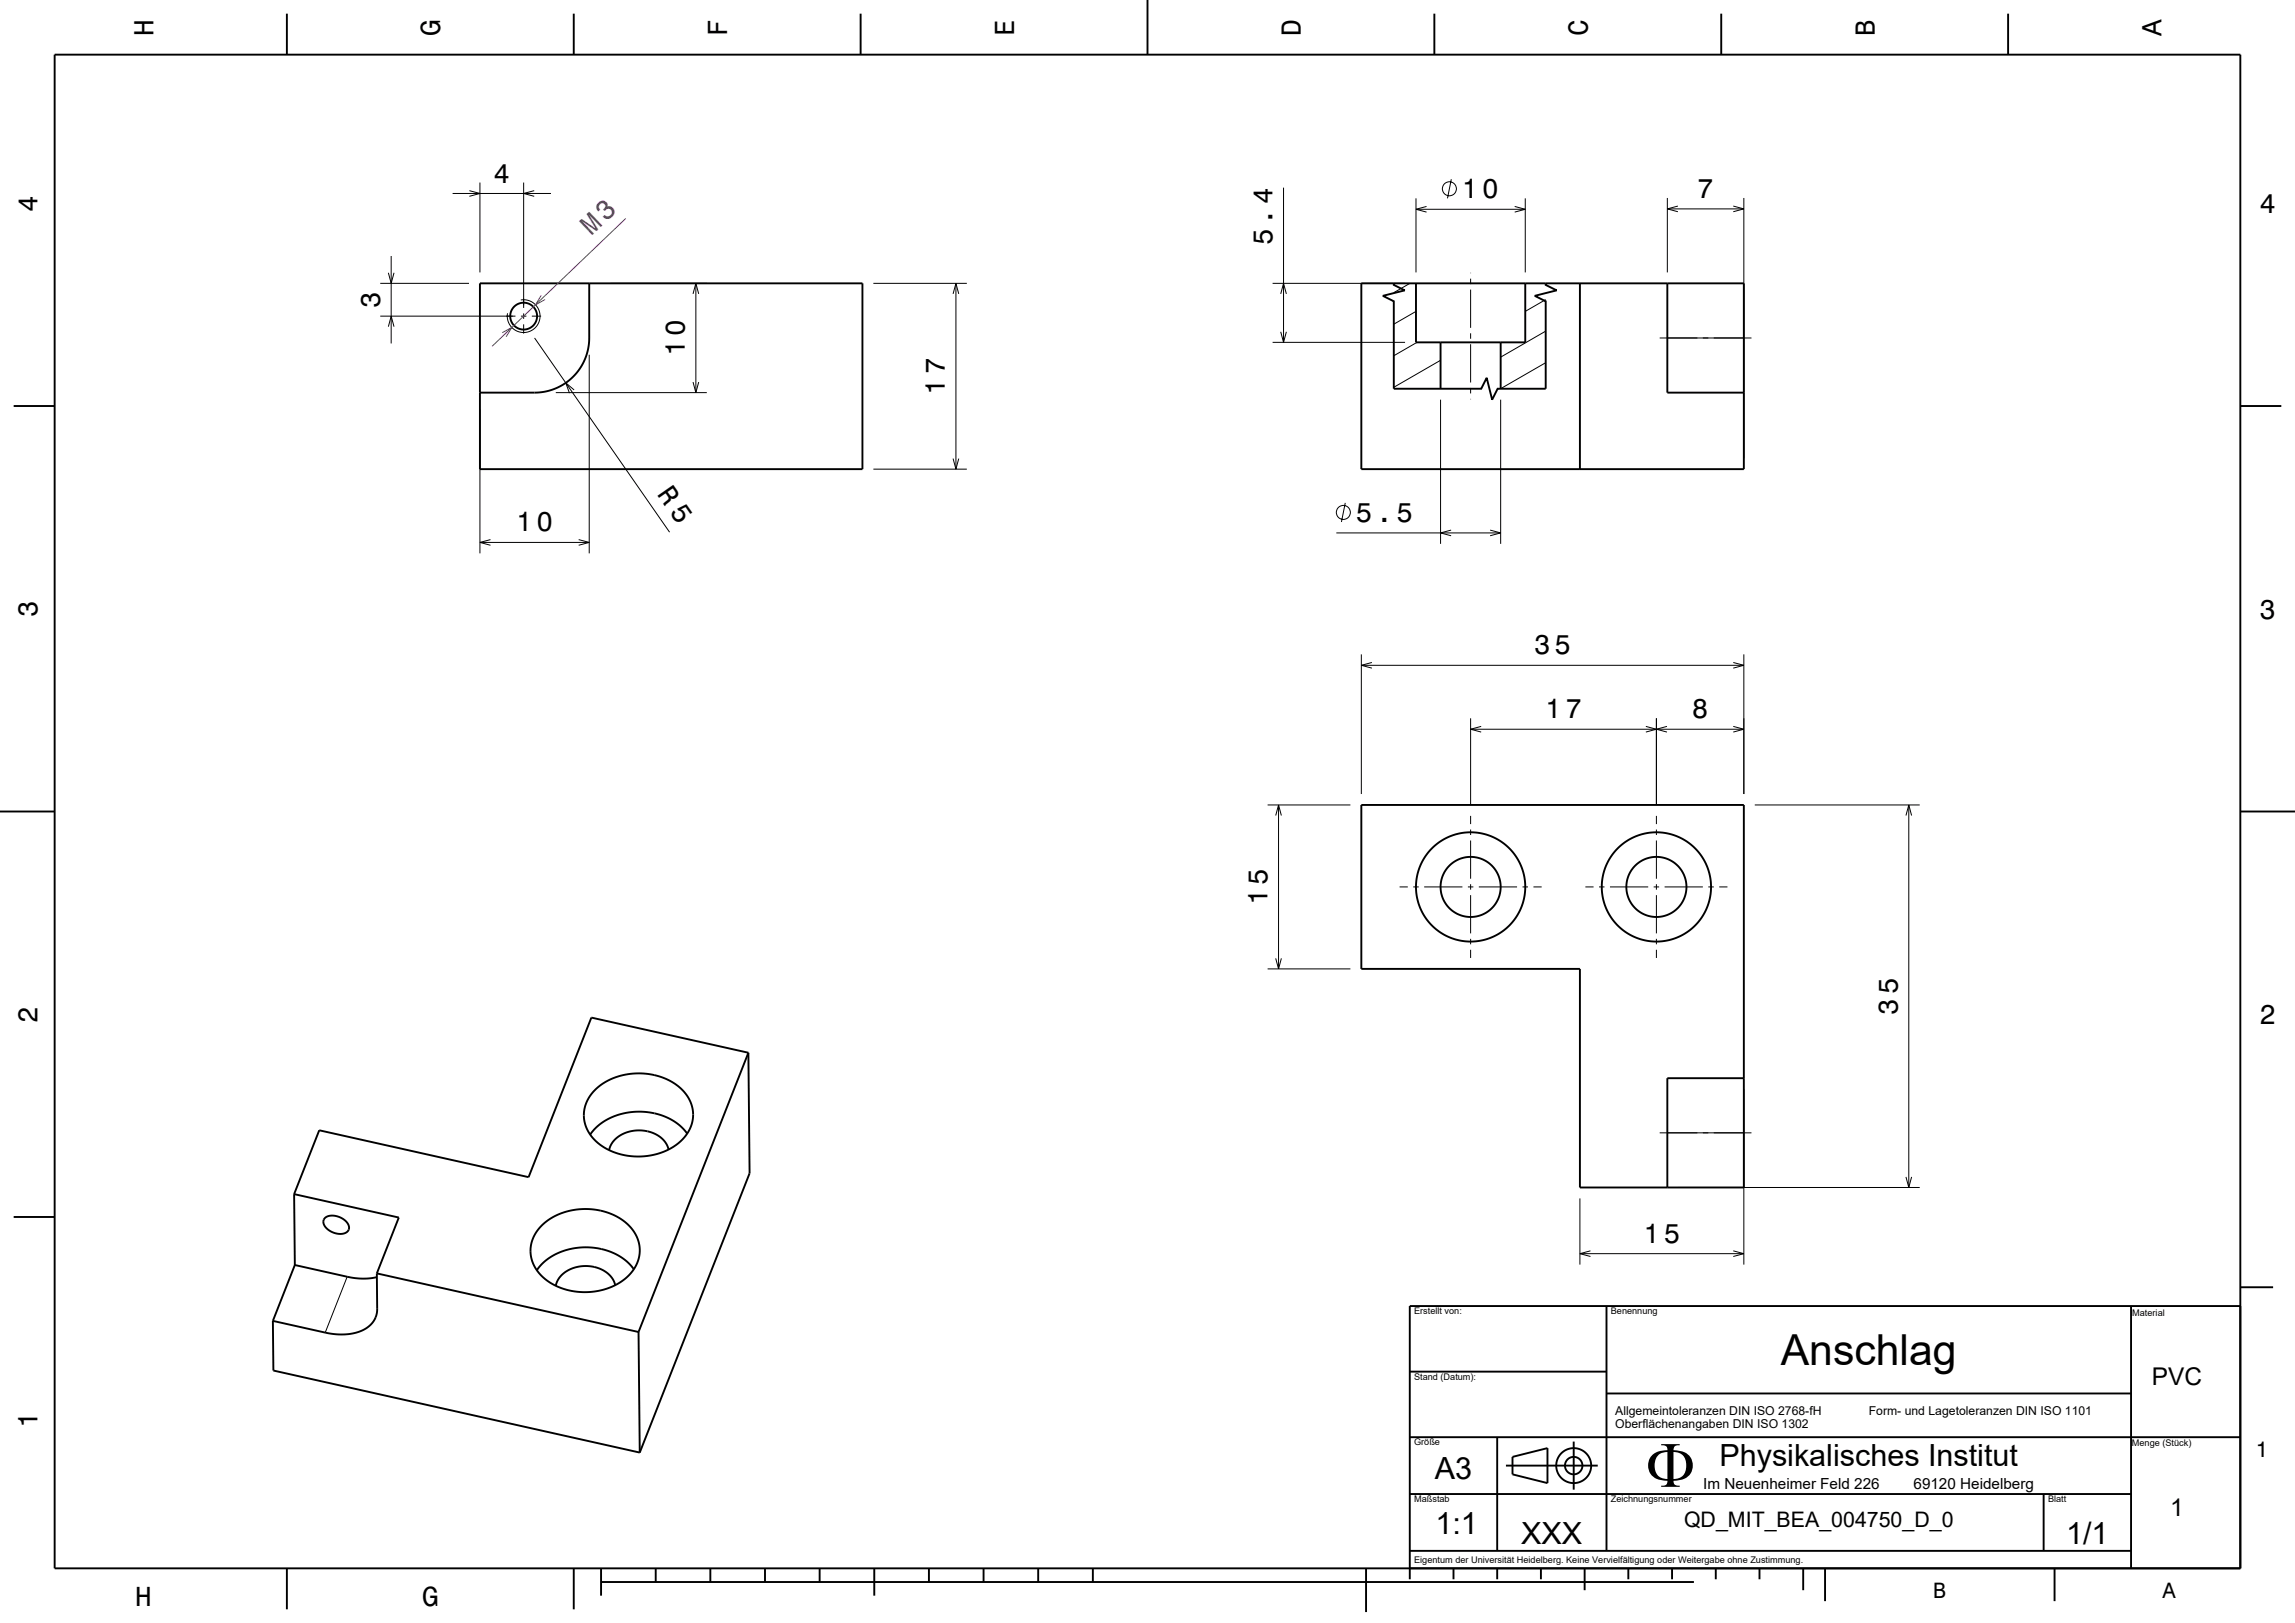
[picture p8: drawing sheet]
<svg xmlns="http://www.w3.org/2000/svg" width="420mm" height="297mm" viewBox="0 0 420 297" stroke-linecap="round" stroke-linejoin="round" font-family="sans-serif">
<defs><g id="words">
<text font-size="11.8" x="301.2" y="272.1">F</text>
<text font-size="7.8" x="325.9" y="249.8">Anschlag</text>
<g font-size="5.6">
<text x="314.7" y="268.3">Physikalisches Institut</text>
<text x="262.6" y="270.6">A3</text>
<text x="262.7" y="280.8">1:1</text>
<text x="278.4" y="282.6">XXX</text>
<text x="378.1" y="282.6">1/1</text>
</g>
<g font-size="5">
<text x="28.1" y="6.5" transform="rotate(-90 28.1 6.5)">H</text>
<text x="80.6" y="6.5" transform="rotate(-90 80.6 6.5)">G</text>
<text x="133.1" y="6.5" transform="rotate(-90 133.1 6.5)">F</text>
<text x="185.6" y="6.5" transform="rotate(-90 185.6 6.5)">E</text>
<text x="238.1" y="6.5" transform="rotate(-90 238.1 6.5)">D</text>
<text x="290.6" y="6.5" transform="rotate(-90 290.6 6.5)">C</text>
<text x="343.1" y="6.5" transform="rotate(-90 343.1 6.5)">B</text>
<text x="395.6" y="6.5" transform="rotate(-90 395.6 6.5)">A</text>
<text x="90.3" y="33.4">4</text>
<text x="6.8" y="38.7" transform="rotate(-90 6.8 38.7)">4</text>
<text x="267.5" y="36.3">10</text>
<text x="310.6" y="36.2">7</text>
<text x="413.5" y="39">4</text>
<text x="232.9" y="44.8" transform="rotate(-90 232.9 44.8)">5.4</text>
<text x="69.6" y="56.4" transform="rotate(-90 69.6 56.4)">3</text>
<text x="125.3" y="65.2" transform="rotate(-90 125.3 65.2)">10</text>
<text x="172.9" y="72.2" transform="rotate(-90 172.9 72.2)">17</text>
<text x="120.1" y="90.4" transform="rotate(55 120.1 90.4)">R 5</text>
<text x="248.1" y="95.5">5.5</text>
<text x="94.4" y="97.3">10</text>
<text x="6.8" y="112.9" transform="rotate(-90 6.8 112.9)">3</text>
<text x="413.5" y="113.2">3</text>
<text x="280.8" y="119.7">35</text>
<text x="282.7" y="131.4">17</text>
<text x="309.6" y="131.4">8</text>
<text x="232" y="165.7" transform="rotate(-90 232 165.7)">15</text>
<text x="347.3" y="185.7" transform="rotate(-90 347.3 185.7)">35</text>
<text x="6.8" y="187.1" transform="rotate(-90 6.8 187.1)">2</text>
<text x="413.5" y="187.4">2</text>
<text x="300.8" y="227.4">15</text>
<text x="6.8" y="261.3" transform="rotate(-90 6.8 261.3)">1</text>
<text x="24.7" y="293.8">H</text>
<text x="77.2" y="293.8">G</text>
</g>
<text font-size="5" fill="#800080" x="108.2" y="43.2" transform="rotate(-44 108.2 43.2)">M3</text>
<g font-size="4.5">
<text x="393.8" y="253.5">PVC</text>
<text x="397.2" y="277.5">1</text>
</g>
<g font-size="4">
<text x="412.8" y="266.7">1</text>
<text x="353.8" y="292.5">B</text>
<text x="395.8" y="292.5">A</text>
</g>
<text font-size="3.9" x="308.2" y="279.4">QD_MIT_BEA_004750_D_0</text>
<g font-size="2.8">
<text x="311.7" y="272.6">Im Neuenheimer Feld 226</text>
<text x="350.2" y="272.6">69120 Heidelberg</text>
</g>
<g font-size="2.2">
<text x="295.6" y="259">Allgemeintoleranzen DIN ISO 2768-fH</text>
<text x="295.6" y="261.4">Oberflächenangaben DIN ISO 1302</text>
<text x="342" y="259">Form- und Lagetoleranzen DIN ISO 1101</text>
</g>
<g font-size="1.7">
<text x="258.8" y="240.5">Erstellt von:</text>
<text x="294.8" y="240.5">Benennung</text>
<text x="390.2" y="240.8">Material</text>
<text x="258.8" y="252.5">Stand (Datum):</text>
<text x="258.8" y="264.5">Größe</text>
<text x="390.2" y="264.5">Menge (Stück)</text>
<text x="258.8" y="274.9">Maßstab</text>
<text x="294.8" y="274.9">Zeichnungsnummer</text>
<text x="374.8" y="274.9">Blatt</text>
<text x="258.8" y="286">Eigentum der Universität Heidelberg. Keine Vervielfältigung oder Weitergabe ohne Zustimmung.</text>
</g>
</g></defs>
<g fill="none" stroke="#000" stroke-width=".18">
<path d="M82.8 35.4h18M85.9 34.9l1.9 .5-1.9 .5M87.8 33.4v16.5M95.8 33.4v22.9M97.8 34.9l-2 .5 2 .5M234.9 34.3v28.3M259.1 36.3v13.6M259.1 38.3h20M261.1 37.8l-2 .5 2 .5M265.6 32.8l-.7 3.5M277.2 37.8l1.9 .5-1.9 .5M279.1 36.3v13.6"/>
<path d="M305.1 36.2v13.7M305.1 38.2h14M307.1 37.7l-2 .5 2 .5M317.2 37.7l1.9 .5-1.9 .5M319.1 36.2v47.7M69.6 51.9h16.2M69.6 57.9h24.7M71.1 49.9l.5 2 .5-2M71.1 59.8l.5-1.9 .5 1.9M71.6 46.8v16.1M95.3 54.9a3 3 0 0 1 3.5 2.8 3 3 0 0 1-3.1 3.1 3 3 0 0 1-2.8-3.5M95.3 57.9h1"/>
<path d="M95.8 57.4v.9M95.8 59.4v1.6M97.3 57.9h1.7M111.7 51.9h17.6M126.8 53.8l.5-1.9 .6 1.9M127.3 51.9v20M159.8 51.9h17.1M174.4 53.8l.5-1.9 .6 1.9M174.9 51.9v34M232.9 51.9h24.2M234.4 53.8l.5-1.9 .5 1.9M258 51.9l-2.9 1.7"/>
<path d="M259.1 57l-4 2.3M269.1 49.9v.1M269.1 51v1M269.1 53v7M282.9 54.8l-3.8 2.2M87.8 74.9v26.4M97.8 61.8l24.7 35.6M101.7 71.9h27.6M105.1 71.4l-1.6-1.3 .7 1.8M107.8 64.9v36.4M126.8 69.9l.5 2 .6-2M232.9 62.6h24.2"/>
<path d="M234.4 60.7l.5 1.9 .5-1.9M259.3 62.6l-4.2 2.5M263.6 65.9l-8.5 5M263.6 73.1v26.4M269.1 61v1M269.1 63v7M269.1 71v1M269.1 73v.1M274.6 73.1v26.4M282.9 66.4l-8.3 4.7M282.9 60.6l-8.3 4.8M303.7 61.8h16.8"/>
<path d="M87.8 99.3h20M89.8 98.7l-2 .6 2 .5M105.9 98.7l1.9 .6-1.9 .5M159.8 85.9h17.1M174.4 83.9l.5 2 .6-2M244.6 97.5h30M246.2 92l-.7 3.5M265.6 97l-2 .5 2 .5M272.7 97l1.9 .5-1.9 .5M249.1 119.7v25.6M319.1 119.7v25.6M249.1 121.7h70"/>
<path d="M251.1 121.2l-2 .5 2 .6M269.1 131.4v15.9M269.1 133.4h50M271.1 132.9l-2 .5 2 .6M301.2 132.9l1.9 .5-1.9 .6M303.1 131.4v15.9M305.1 132.9l-2 .5 2 .6M317.2 132.9l1.9 .5-1.9 .6M317.2 121.2l1.9 .5-1.9 .6M232 147.3h15.1M233.5 149.2l.5-1.9 .5 1.9M234 147.3v30"/>
<path d="M269.1 149.3v1.5M269.1 151.8v1M269.1 153.8v7M303.1 149.3v1.5M303.1 151.8v1M303.1 153.8v7M321.1 147.3h30.2M348.8 149.2l.5-1.9 .5 1.9M349.3 147.3v70M232 177.3h15.1M233.5 175.4l.5 1.9 .5-1.9M256.1 162.3h1.5"/>
<path d="M258.6 162.3h1M260.6 162.3h7M268.6 162.3h1M269.1 161.8v1M269.1 163.8v7M269.1 171.8v1M269.1 173.8v1.5M270.6 162.3h7M278.6 162.3h1M280.6 162.3h1.5M290.1 162.3h1.5M292.6 162.3h1"/>
<path d="M294.6 162.3h7M302.6 162.3h1M303.1 161.8v1M303.1 163.8v7M303.1 171.8v1M303.1 173.8v1.5M304.6 162.3h7M312.6 162.3h1M314.6 162.3h1.5M319.1 199.3v32.1M289.1 219.3v12.1M303.7 207.3h16.8"/>
<path d="M307.1 217.3h44.2M348.8 215.4l.5 1.9 .5-1.9M63.5 233.6l-4 10.3M289.1 229.4h30M291.1 228.9l-2 .5 2 .5M317.2 228.9l1.9 .5-1.9 .5"/>
<circle cx="265.3" cy="34.5" r="1.28"/>
<circle cx="245.8" cy="93.8" r="1.28"/>
</g>
<g fill="none" stroke="#000" stroke-width=".35">
<path d="M10 10h400v277h-400zM52.5 2.5v7.5M105 2.5v7.5M157.5 2.5v7.5M210 0v10M262.5 2.5v7.5M315 2.5v7.5M367.5 2.5v7.5M87.8 51.9h70v34h-70zM107.8 51.9v9.9a10 10 0 0 1-10 10.1h-10M249.1 51.9h70v34h-70zM255.1 51.9v.2l2 1-4 1 2 1v16h16l1-2 1 4 1-2h8.8v-16l-2-1 4-1-2-1v-.2"/>
<path d="M259.1 51.9v10.7h20v-10.7M289.1 51.9v34M305.1 51.9v20h14M2.5 74.3h7.5M263.6 62.6v8.5M274.6 62.6v8.5M410 74.3h7.5M0 148.5h10M249.1 147.3h70v70h-30v-40h-40zM410 148.5h10M109 199.4a12 12 0 0 1 16.1 .3 6.3 6.3 0 0 1-1.2 9.7 12.1 12.1 0 0 1-15.3-1 6.2 6.2 0 0 1 .4-9zM137 192.6l.2 22.1-20.1 51.1"/>
<path d="M137 192.6l-28.8-6.4-11.5 29.2-38.3-8.6-4.6 11.7M137 192.6l-20.1 51.1M319.1 197.3h-14v20M53.8 218.5l19.2 4.3-4 10.2M53.8 218.5l.2 13M122.4 210.4a5.3 5.3 0 0 0-5.9-3.5 5.1 5.1 0 0 0-5 3.6M125.8 207.4a11.3 11.3 0 0 0-11.7-3.7 9.9 9.9 0 0 0-6.1 3.9M2.5 222.7h7.5M54 231.5l11.2 2.4a11.1 11.1 0 0 0 3.8-.2M54 231.5l-4.1 10.2M59.5 222.8a3.1 3.1 0 0 1 4.4 1.8 1.36 1.36 0 0 1-1.8 1.2 2.97 2.97 0 0 1-2.9-2.3zM69 233v6.5a4.7 4.7 0 0 1-4.3 4.5 12.2 12.2 0 0 1-5.2-.1l-9.6-2.2"/>
<path d="M69 233l47.9 10.7M99.2 224.2a12 12 0 0 1 16.1 .3 6.3 6.3 0 0 1-1.1 9.7 12.1 12.1 0 0 1-15.3-1 6.2 6.2 0 0 1 .3-9zM112.6 235.2a5.3 5.3 0 0 0-5.8-3.5 5.1 5.1 0 0 0-5.1 3.6M116 232.3a11.4 11.4 0 0 0-11.6-3.7 9.9 9.9 0 0 0-6.2 3.8M294 239v44.8M390 239v48M410 235.6h6M410 239h-152v50M49.9 241.7l.1 9.1 67.1 15M116.9 243.7l.2 22.1M258 251h36M294 255h96"/>
<path d="M258 273.4h132M258 263h152M274 263v20.8M275.6 268.2h16.8M276.8 266.6l6.4-1.6v6.4l-6.4-1.6zM288 263.8v8.8M374 273.4v10.4M52.5 287v7.5M105 287v7.5M110 289.5h200M110 287v5M120 287v2.5"/>
<path d="M130 287v2.5M140 287v2.5M150 287v2.5M160 287v5M170 287v2.5M180 287v2.5M190 287v2.5M200 287v2.5M250 287v8M258 283.8h132M266 287v2M274 287v2"/>
<path d="M282 287v2M290 287v4M298 287v2M306 287v2M314 287v2M322 287v2M330 287v4M334 287v6M376 287v6"/>
<circle cx="95.8" cy="57.9" r="2.46"/>
<circle cx="269.1" cy="162.3" r="10"/>
<circle cx="269.1" cy="162.3" r="5.5"/>
<circle cx="303.1" cy="162.3" r="10"/>
<circle cx="303.1" cy="162.3" r="5.5"/>
<circle cx="288" cy="268.2" r="1.6"/>
<circle cx="288" cy="268.2" r="3.2"/>
</g>
<path d="M114.5 40l-24.4 23.4M99 54.1l-1 1.7 1.8-1M91.9 60.9l1.8-1-1.1 1.7" fill="none" stroke="#800080" stroke-width=".18"/>
<use href="#words"/>
</svg>
